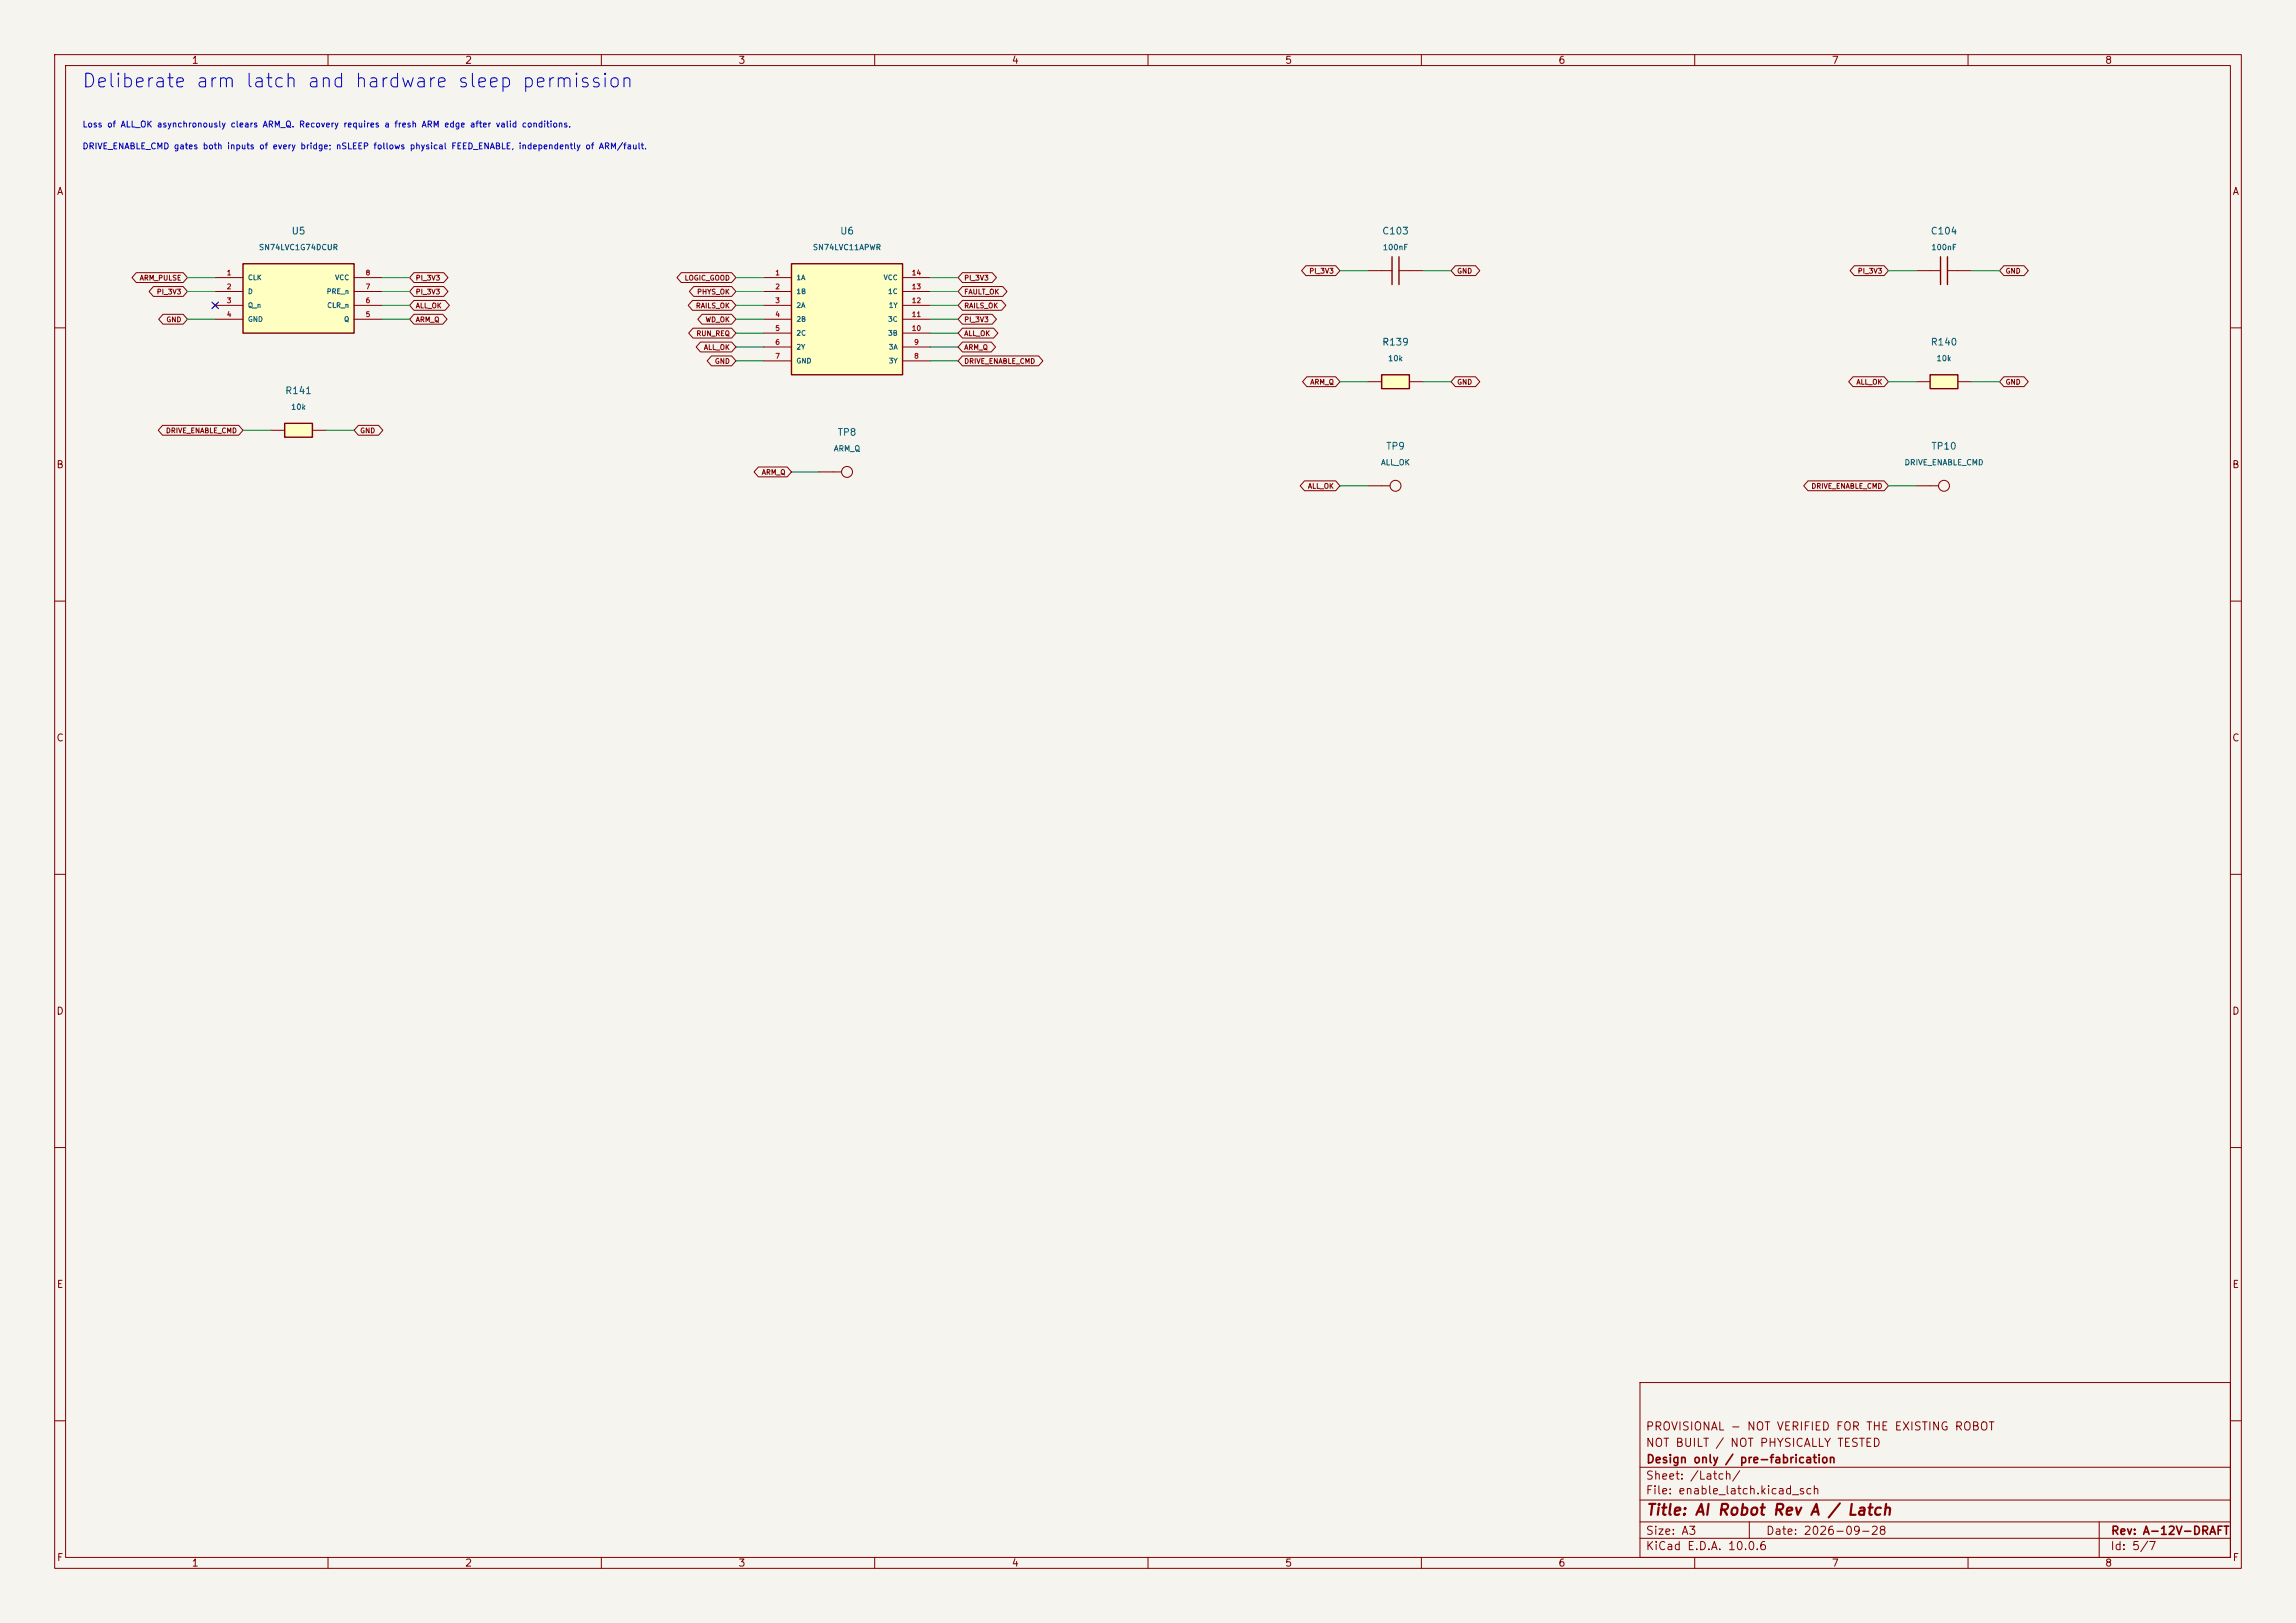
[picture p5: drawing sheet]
<svg xmlns="http://www.w3.org/2000/svg" width="420mm" height="297mm" viewBox="0 0 420 297" stroke-linecap="round" stroke-linejoin="round" font-family="sans-serif">
<defs><g id="words">
<text font-size="2.5" fill="#0000c2" x="14.9" y="16.7">Deliberate arm latch and hardware sleep permission</text>
<text font-size="2" fill="#840000" x="301" y="277.8">Title: AI Robot Rev A / Latch</text>
<g font-size="1.5" fill="#840000">
<text x="300.9" y="262.1">PROVISIONAL - NOT VERIFIED FOR THE EXISTING ROBOT</text>
<text x="300.9" y="265.1">NOT BUILT / NOT PHYSICALLY TESTED</text>
<text x="301" y="268.1">Design only / pre-fabrication</text>
<text x="300.9" y="273.8">File: enable_latch.kicad_sch</text>
<text x="300.9" y="271.1">Sheet: /Latch/</text>
<text x="300.9" y="281.2">Size: A3</text>
<text x="322.9" y="281.2">Date: 2026-09-28</text>
<text x="386" y="281.2">Rev: A-12V-DRAFT</text>
<text x="300.9" y="284">KiCad E.D.A. 10.0.6</text>
<text x="385.9" y="284">Id: 5/7</text>
</g>
<g font-size="1.3" fill="#840000">
<text x="35" y="12">1</text>
<text x="85" y="12">2</text>
<text x="135" y="12">3</text>
<text x="185" y="12">4</text>
<text x="235" y="12">5</text>
<text x="285" y="12">6</text>
<text x="335" y="12">7</text>
<text x="385" y="12">8</text>
<text x="10.3" y="36">A</text>
<text x="408.3" y="36">A</text>
<text x="10.2" y="86">B</text>
<text x="408.2" y="86">B</text>
<text x="10.2" y="136">C</text>
<text x="408.2" y="136">C</text>
<text x="10.2" y="186">D</text>
<text x="408.2" y="186">D</text>
<text x="10.3" y="236">E</text>
<text x="408.3" y="236">E</text>
<text x="10.3" y="286">F</text>
<text x="35" y="287">1</text>
<text x="85" y="287">2</text>
<text x="135" y="287">3</text>
<text x="185" y="287">4</text>
<text x="235" y="287">5</text>
<text x="285" y="287">6</text>
<text x="335" y="287">7</text>
<text x="385" y="287">8</text>
<text x="408.3" y="286">F</text>
</g>
<g font-size="1.3" fill="#006464">
<text x="53.2" y="43.2">U5</text>
<text x="153.6" y="43.2">U6</text>
<text x="252.7" y="43.2">C103</text>
<text x="353.1" y="43.2">C104</text>
<text x="252.7" y="63.5">R139</text>
<text x="353.1" y="63.5">R140</text>
<text x="52.1" y="72.4">R141</text>
<text x="153.1" y="80">TP8</text>
<text x="253.4" y="82.6">TP9</text>
<text x="353.2" y="82.6">TP10</text>
</g>
<g font-size="1.1" fill="#0000c2">
<text x="15" y="23.6">Loss of ALL_OK asynchronously clears ARM_Q. Recovery requires a fresh ARM edge after valid conditions.</text>
<text x="15" y="27.6">DRIVE_ENABLE_CMD gates both inputs of every bridge; nSLEEP follows physical FEED_ENABLE, independently of ARM/fault.</text>
</g>
<g font-size="1" fill="#006464">
<text x="47.3" y="46">SN74LVC1G74DCUR</text>
<text x="148.6" y="46">SN74LVC11APWR</text>
<text x="252.9" y="46">100nF</text>
<text x="353.2" y="46">100nF</text>
<text x="253.8" y="66.3">10k</text>
<text x="354.1" y="66.3">10k</text>
<text x="53.2" y="75.2">10k</text>
<text x="152.4" y="82.8">ARM_Q</text>
<text x="252.5" y="85.4">ALL_OK</text>
<text x="348.3" y="85.4">DRIVE_ENABLE_CMD</text>
</g>
<g font-size=".9" fill="#840000">
<text x="25.5" y="51.5">ARM_PULSE</text>
<text x="76" y="51.5">PI_3V3</text>
<text x="125.1" y="51.5">LOGIC_GOOD</text>
<text x="176.3" y="51.5">PI_3V3</text>
<text x="239.4" y="50.3">PI_3V3</text>
<text x="266.5" y="50.3">GND</text>
<text x="339.7" y="50.3">PI_3V3</text>
<text x="366.8" y="50.3">GND</text>
<text x="28.6" y="54.1">PI_3V3</text>
<text x="30.3" y="59.2">GND</text>
<text x="76" y="59.2">ARM_Q</text>
<text x="76" y="56.6">ALL_OK</text>
<text x="76" y="54.1">PI_3V3</text>
<text x="127.2" y="56.6">RAILS_OK</text>
<text x="127.4" y="54.1">PHYS_OK</text>
<text x="129" y="59.2">WD_OK</text>
<text x="176.3" y="54.1">FAULT_OK</text>
<text x="176.3" y="56.6">RAILS_OK</text>
<text x="176.3" y="59.2">PI_3V3</text>
<text x="127.3" y="61.7">RUN_REQ</text>
<text x="128.7" y="64.2">ALL_OK</text>
<text x="176.3" y="61.7">ALL_OK</text>
<text x="176.3" y="64.2">ARM_Q</text>
<text x="130.7" y="66.8">GND</text>
<text x="176.3" y="66.8">DRIVE_ENABLE_CMD</text>
<text x="239.6" y="70.6">ARM_Q</text>
<text x="266.5" y="70.6">GND</text>
<text x="339.5" y="70.6">ALL_OK</text>
<text x="366.8" y="70.6">GND</text>
<text x="30.3" y="79.5">DRIVE_ENABLE_CMD</text>
<text x="65.8" y="79.5">GND</text>
<text x="139.2" y="87.1">ARM_Q</text>
<text x="239.2" y="89.6">ALL_OK</text>
<text x="331.3" y="89.6">DRIVE_ENABLE_CMD</text>
</g>
<g font-size=".9" fill="#a90000">
<text x="41.4" y="50.6">1</text>
<text x="41.4" y="53.1">2</text>
<text x="66.8" y="53.1">7</text>
<text x="66.8" y="50.6">8</text>
<text x="141.7" y="50.6">1</text>
<text x="141.7" y="53.1">2</text>
<text x="166.7" y="53.1">13</text>
<text x="166.7" y="50.6">14</text>
<text x="41.4" y="55.7">3</text>
<text x="41.4" y="58.2">4</text>
<text x="66.8" y="58.2">5</text>
<text x="66.8" y="55.7">6</text>
<text x="141.7" y="55.7">3</text>
<text x="141.7" y="58.2">4</text>
<text x="166.7" y="58.2">11</text>
<text x="166.7" y="55.7">12</text>
<text x="141.7" y="60.8">5</text>
<text x="141.7" y="63.3">6</text>
<text x="141.7" y="65.8">7</text>
<text x="166.7" y="60.8">10</text>
<text x="167.1" y="65.8">8</text>
<text x="167.1" y="63.3">9</text>
</g>
<g font-size=".9" fill="#006464">
<text x="45.3" y="51.5">CLK</text>
<text x="61.2" y="51.5">VCC</text>
<text x="145.6" y="51.5">1A</text>
<text x="161.5" y="51.5">VCC</text>
<text x="45.3" y="54">D</text>
<text x="45.3" y="56.6">Q_n</text>
<text x="45.3" y="59.1">GND</text>
<text x="59.7" y="54">PRE_n</text>
<text x="59.8" y="56.6">CLR_n</text>
<text x="62.8" y="59.1">Q</text>
<text x="145.6" y="54">1B</text>
<text x="145.6" y="56.6">2A</text>
<text x="145.6" y="59.1">2B</text>
<text x="162.4" y="59.1">3C</text>
<text x="162.4" y="54">1C</text>
<text x="162.5" y="56.6">1Y</text>
<text x="145.6" y="61.6">2C</text>
<text x="145.6" y="64.2">2Y</text>
<text x="162.4" y="61.6">3B</text>
<text x="162.5" y="64.2">3A</text>
<text x="145.6" y="66.7">GND</text>
<text x="162.5" y="66.7">3Y</text>
</g>
</g></defs>
<path d="M0 0h420v297h-420z" fill="#f5f4ef" stroke="#f5f4ef" stroke-width=".18"/>
<g fill="none" stroke="#840000" stroke-width=".18">
<path d="M10 10h400v277h-400zM12 12h396v273h-396zM60 10v2M110 10v2M160 10v2M210 10v2M260 10v2M310 10v2M360 10v2M10 60h2M408 60h2M10 110h2"/>
<path d="M408 110h2M10 160h2M408 160h2M10 210h2M408 210h2M300 253h108v32h-108zM10 260h2M300 278.5h108M300 274.5h108M300 268.5h108M320 278.5v3M384 278.5v6.5"/>
<path d="M408 260h2M60 285v2M110 285v2M160 285v2M210 285v2M260 285v2M300 281.5h108M310 285v2M360 285v2"/>
</g>
<path d="M44.4 48.3h20.4v12.7h-20.4z" fill="#ffffc2"/>
<path d="M44.4 48.3h20.4v12.7h-20.4z" fill="none" stroke="#840000" stroke-width=".25"/>
<path d="M39 55.5l.8 .8M39.4 50.8h5M39.4 53.3h5M39.4 55.9h5M39.4 58.4h5M39.8 55.5l-.8 .8M64.8 50.8h5M64.8 53.3h5M64.8 55.9h5M64.8 58.4h5" fill="none" stroke="#840000" stroke-width=".18"/>
<path d="M252.7 68.6h5.1v2.5h-5.1z" fill="#ffffc2"/>
<path d="M355 47v5.1M356.2 47v5.1M252.7 68.6h5.1v2.5h-5.1z" fill="none" stroke="#840000" stroke-width=".25"/>
<g fill="none" stroke="#840000" stroke-width=".18">
<path d="M350.5 49.5h4.5M356.2 49.5h4.5M250.2 69.9h2.5M257.8 69.9h2.5M149.9 86.4h4"/>
<circle cx="154.9" cy="86.4" r="1"/>
</g>
<path d="M144.8 48.3h20.3v20.3h-20.3z" fill="#ffffc2"/>
<path d="M144.8 48.3h20.3v20.3h-20.3zM254.6 47v5.1M255.9 47v5.1" fill="none" stroke="#840000" stroke-width=".25"/>
<g fill="none" stroke="#840000" stroke-width=".18">
<path d="M139.7 50.8h5.1M139.7 53.3h5.1M139.7 55.9h5.1M139.7 58.4h5.1M165.1 50.8h5.1M165.1 53.3h5.1M165.1 55.9h5.1M165.1 58.4h5.1M250.2 49.5h4.4M255.9 49.5h4.4M139.7 61h5.1M139.7 63.5h5.1"/>
<path d="M139.7 66h5.1M165.1 61h5.1M165.1 63.5h5.1M165.1 66h5.1M250.2 88.9h4.1M350.5 88.9h4.1"/>
<circle cx="255.3" cy="88.9" r="1"/>
<circle cx="355.6" cy="88.9" r="1"/>
</g>
<path d="M353.1 68.6h5v2.5h-5z" fill="#ffffc2"/>
<path d="M353.1 68.6h5v2.5h-5z" fill="none" stroke="#840000" stroke-width=".25"/>
<path d="M350.5 69.9h2.6M358.1 69.9h2.6" fill="none" stroke="#840000" stroke-width=".18"/>
<path d="M52.1 77.5h5v2.5h-5z" fill="#ffffc2"/>
<path d="M52.1 77.5h5v2.5h-5z" fill="none" stroke="#840000" stroke-width=".25"/>
<g fill="none" stroke="#840000" stroke-width=".18">
<path d="M24.9 49.9h8.6l.8 .9-.8 .9h-8.6l-.8-.9zM28.1 52.4h5.4l.8 .9-.8 .9h-5.4l-.8-.9zM29.8 57.5h3.7l.8 .9-.8 .9h-3.7l-.8-.9zM75.7 57.5h5.3l.8 .9-.8 .9h-5.3l-.8-.9zM75.7 55h5.7l.8 .9-.8 .9h-5.7l-.8-.9zM75.7 52.4h5.5l.8 .9-.8 .9h-5.5l-.8-.9zM75.7 49.9h5.5l.8 .9-.8 .9h-5.5l-.8-.9zM124.6 49.9h9.2l.8 .9-.8 .9h-9.2l-.8-.9zM126.7 55h7.1l.8 .9-.8 .9h-7.1l-.8-.9zM126.9 52.4h6.9l.8 .9-.8 .9h-6.9l-.8-.9zM128.4 57.5h5.4l.8 .9-.8 .9h-5.4l-.8-.9zM176 49.9h5.5l.8 .9-.8 .9h-5.5l-.7-.9z"/>
<path d="M176 52.4h7.4l.8 .9-.8 .9h-7.4l-.7-.9zM176 55h7.2l.8 .9-.8 .9h-7.2l-.7-.9zM176 57.5h5.5l.8 .9-.8 .9h-5.5l-.7-.9zM238.9 48.6h5.4l.8 .9-.8 .9h-5.4l-.8-.9zM266.2 48.6h3.7l.8 .9-.8 .9h-3.7l-.8-.9zM339.2 48.6h5.5l.7 .9-.7 .9h-5.5l-.8-.9zM366.5 48.6h3.7l.8 .9-.8 .9h-3.7l-.7-.9zM29.7 77.8h14l.7 .9-.7 .9h-14l-.8-.9zM49.5 78.7h2.6M57.1 78.7h2.6M65.6 77.8h3.6l.8 .9-.8 .9h-3.6l-.8-.9zM126.8 60.1h7l.8 .9-.8 .9h-7l-.8-.9z"/>
<path d="M128.1 62.6h5.7l.8 .9-.8 .9h-5.7l-.8-.9zM130.1 65.1h3.7l.8 .9-.8 .9h-3.7l-.7-.9zM176 65.1h14l.8 .9-.8 .9h-14l-.7-.9zM176 60.1h5.8l.7 .9-.7 .9h-5.8l-.7-.9zM176 62.6h5.3l.8 .9-.8 .9h-5.3l-.7-.9zM239 68.9h5.3l.8 1-.8 .9h-5.3l-.7-.9zM266.2 68.9h3.7l.8 1-.8 .9h-3.7l-.8-.9zM338.9 68.9h5.8l.7 1-.7 .9h-5.8l-.7-.9zM366.5 68.9h3.7l.8 1-.8 .9h-3.7l-.7-.9zM138.7 85.5h5.3l.8 .9-.8 .9h-5.3l-.8-.9zM238.6 88h5.7l.8 .9-.8 .9h-5.7l-.8-.9zM330.7 88h14l.7 .9-.7 .9h-14l-.8-.9z"/>
</g>
<g fill="none" stroke="#009600" stroke-width=".18">
<path d="M34.3 50.8h5.1M34.3 53.3h5.1M34.3 58.4h5.1M69.8 50.8h5.1M69.8 53.3h5.1M69.8 58.4h5.1M69.8 55.9h5.1M134.6 50.8h5.1M134.6 53.3h5.1M134.6 58.4h5.1M134.6 55.9h5.1M170.2 50.8h5.1"/>
<path d="M170.2 53.3h5.1M170.2 58.4h5.1M170.2 55.9h5.1M245.1 49.5h5.1M260.3 49.5h5.1M345.4 49.5h5.1M360.7 49.5h5.1M44.4 78.7h5.1M59.7 78.7h5.1M134.6 66h5.1M134.6 61h5.1M134.6 63.5h5.1"/>
<path d="M170.2 66h5.1M170.2 61h5.1M170.2 63.5h5.1M245.1 69.9h5.1M260.3 69.9h5.1M345.4 69.9h5.1M360.7 69.9h5.1M144.8 86.4h5.1M245.1 88.9h5.1M345.4 88.9h5.1"/>
</g>
<path d="M38.8 55.3l1.2 1.2M40 55.3l-1.2 1.2" fill="none" stroke="#000084" stroke-width=".18"/>
<use href="#words"/>
</svg>
